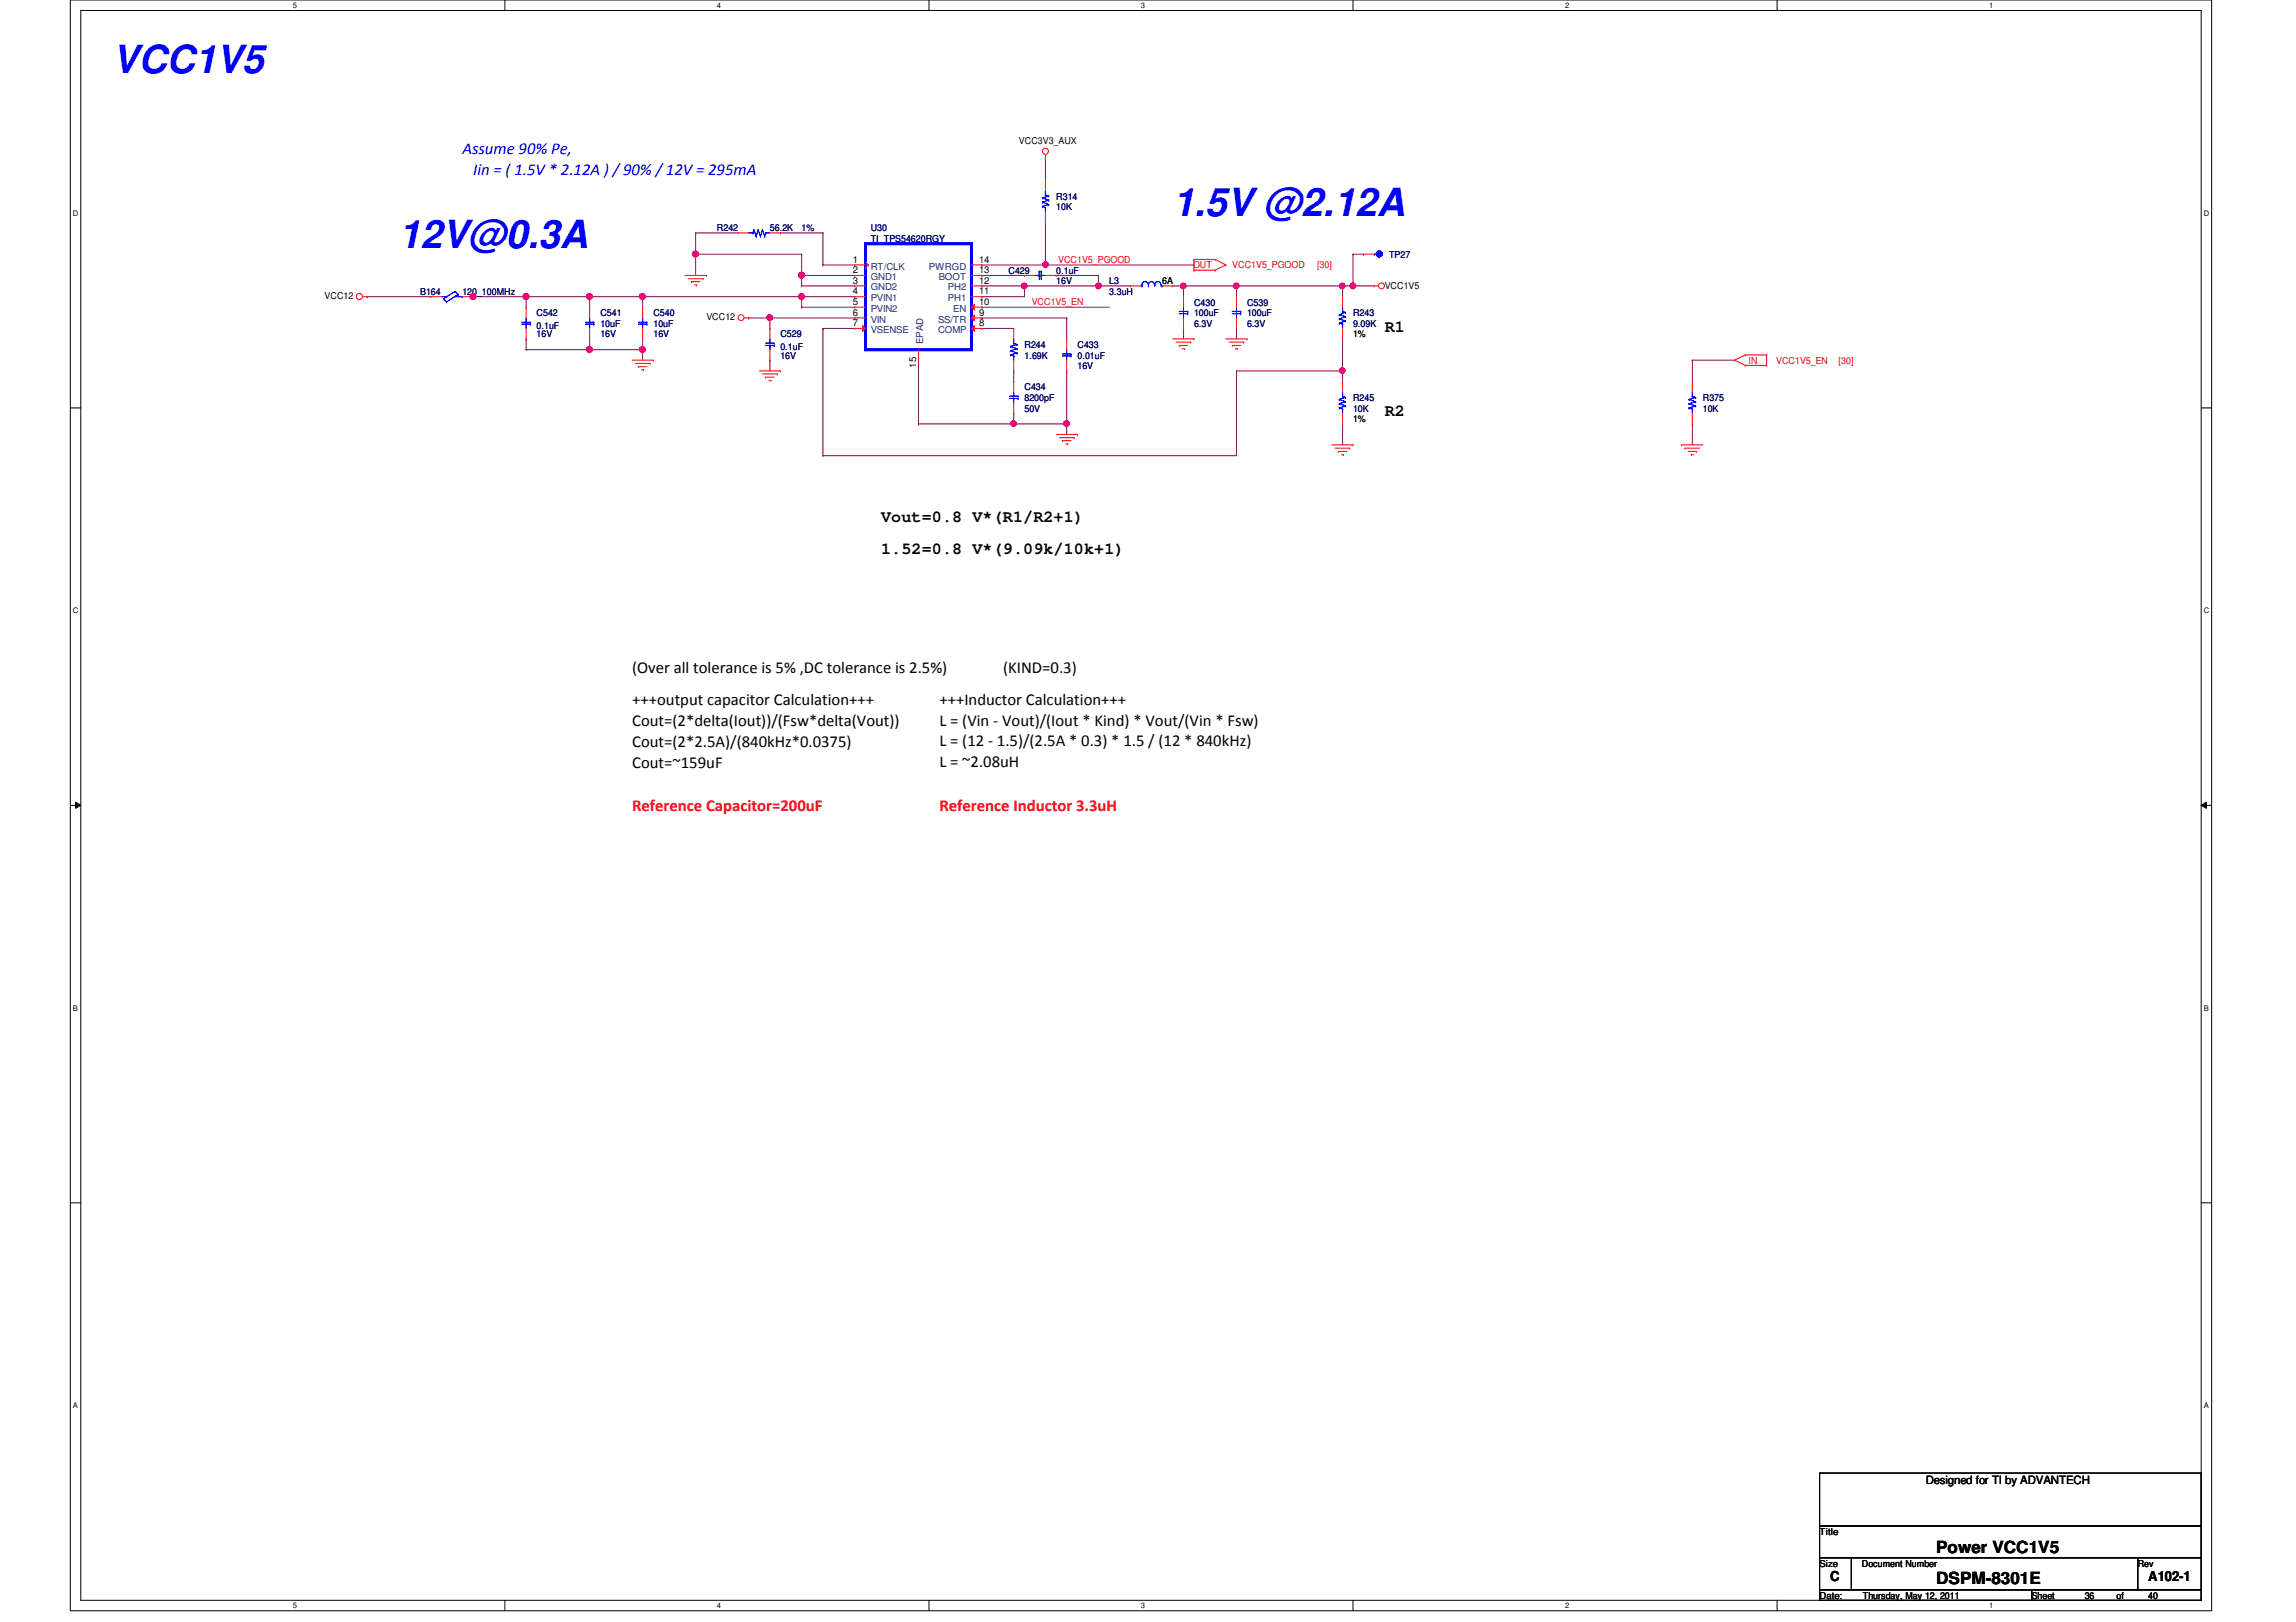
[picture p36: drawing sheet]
<svg xmlns="http://www.w3.org/2000/svg" width="297mm" height="210mm" viewBox="0 0 297 210" stroke-linecap="round" stroke-linejoin="round" font-family="sans-serif">
<defs><g id="words">
<g font-size="5" fill="#00f">
<text x="14.6" y="9.4">VCC1V5</text>
<text x="151.7" y="27.9">1.5V @2.12A</text>
<text x="51.6" y="32">12V@0.3A</text>
</g>
<g font-size="2.2" fill="#00f">
<text x="59.8" y="19.9">Assume 90% Pe,</text>
<text x="61.2" y="22.6">Iin = ( 1.5V * 2.12A ) / 90% / 12V = 295mA</text>
</g>
<g font-size="2.2">
<text x="179.2" y="42.9">R1</text>
<text x="179.2" y="53.9">R2</text>
<text x="114" y="71.7">1.52=0.8 V*(9.09k/10k+1)</text>
<text x="114" y="67.6">Vout=0.8 V*(R1/R2+1)</text>
<text x="81.8" y="87.1">(Over all tolerance is 5% ,DC tolerance is 2.5%)</text>
<text x="129.8" y="87.1">(KIND=0.3)</text>
<text x="81.8" y="93.9">Cout=(2*delta(Iout))/(Fsw*delta(Vout))</text>
<text x="81.8" y="91.2">+++output capacitor Calculation+++</text>
<text x="121.5" y="91.2">+++Inductor Calculation+++</text>
<text x="121.5" y="93.9">L = (Vin - Vout)/(Iout * Kind) * Vout/(Vin * Fsw)</text>
<text x="81.8" y="96.7">Cout=(2*2.5A)/(840kHz*0.0375)</text>
<text x="81.8" y="99.4">Cout=~159uF</text>
<text x="121.5" y="96.6">L = (12 - 1.5)/(2.5A * 0.3) * 1.5 / (12 * 840kHz)</text>
<text x="121.5" y="99.2">L = ~2.08uH</text>
<text x="250.5" y="200.9">Power VCC1V5</text>
<text x="250.5" y="205">DSPM-8301E</text>
</g>
<g font-size="2.2" fill="#f00">
<text x="81.8" y="104.9">Reference Capacitor=200uF</text>
<text x="121.5" y="104.9">Reference Inductor 3.3uH</text>
</g>
<g font-size="1.8">
<text x="236.8" y="204.6">C</text>
<text x="277.9" y="204.6">A102-1</text>
</g>
<text font-size="1.5" x="249.1" y="192">Designed for TI by ADVANTECH</text>
<g font-size="1.2">
<text x="131.8" y="18.7">VCC3V3_AUX</text>
<text x="110.3" y="34">1</text>
<text x="110.3" y="35.3">2</text>
<text x="126.7" y="34">14</text>
<text x="126.7" y="35.3">13</text>
<text x="42" y="38.7">VCC12</text>
<text x="91.4" y="41.4">VCC12</text>
<text x="110.3" y="36.7">3</text>
<text x="110.3" y="38.1">4</text>
<text x="110.3" y="39.5">5</text>
<text x="110.3" y="40.9">6</text>
<text x="126.7" y="36.7">12</text>
<text x="126.7" y="38.1">11</text>
<text x="126.7" y="39.5">10</text>
<text x="126.7" y="40.9">9</text>
<text x="150.4" y="36.8">6A</text>
<text x="179.2" y="37.3">VCC1V5</text>
<text x="110.3" y="42.2">7</text>
<text x="118.5" y="47.6" transform="rotate(-90 118.5 47.6)">15</text>
<text x="126.7" y="42.2">8</text>
<text x="175" y="43.6">1%</text>
<text x="175" y="54.6">1%</text>
<text x="235.4" y="198.6">Title</text>
<text x="235.4" y="202.7">Size</text>
<text x="240.9" y="202.7">Document Number</text>
<text x="276.6" y="202.7">Rev</text>
<text x="235.4" y="206.9">Date:</text>
<text x="241" y="206.9">Thursday, May 12, 2011</text>
<text x="262.8" y="206.9">Sheet</text>
<text x="269.7" y="206.9">36</text>
<text x="273.8" y="206.9">of</text>
<text x="277.9" y="206.9">40</text>
</g>
<g font-size="1.2" fill="#000080">
<text x="92.7" y="29.9">R242</text>
<text x="99.6" y="29.9">56.2K</text>
<text x="103.7" y="29.9">1%</text>
<text x="112.6" y="29.9">U30</text>
<text x="136.6" y="25.8">R314</text>
<text x="136.6" y="27.2">10K</text>
<text x="112.6" y="31.3">TI_TPS54620RGY</text>
<text x="130.5" y="35.4">C429</text>
<text x="136.6" y="35.4">0.1uF</text>
<text x="179.7" y="33.4">TP27</text>
<text x="54.4" y="38.1">B164</text>
<text x="59.8" y="38.1">120_100MHz</text>
<text x="69.4" y="40.9">C542</text>
<text x="77.7" y="40.9">C541</text>
<text x="84.5" y="40.9">C540</text>
<text x="136.6" y="36.8">16V</text>
<text x="143.5" y="36.8">L3</text>
<text x="143.5" y="38.1">3.3uH</text>
<text x="154.5" y="39.5">C430</text>
<text x="154.5" y="40.9">100uF</text>
<text x="161.3" y="39.5">C539</text>
<text x="161.3" y="40.9">100uF</text>
<text x="175" y="40.9">R243</text>
<text x="69.4" y="42.5">0.1uF</text>
<text x="69.4" y="43.6">16V</text>
<text x="77.7" y="42.3">10uF</text>
<text x="77.7" y="43.6">16V</text>
<text x="84.5" y="42.3">10uF</text>
<text x="84.5" y="43.6">16V</text>
<text x="101" y="43.6">C529</text>
<text x="101" y="45.3">0.1uF</text>
<text x="101" y="46.4">16V</text>
<text x="132.5" y="45">R244</text>
<text x="132.5" y="46.4">1.69K</text>
<text x="139.4" y="45">C433</text>
<text x="139.4" y="46.4">0.01uF</text>
<text x="139.4" y="47.8">16V</text>
<text x="154.5" y="42.3">6.3V</text>
<text x="161.3" y="42.3">6.3V</text>
<text x="175" y="42.3">9.09K</text>
<text x="132.5" y="50.5">C434</text>
<text x="132.5" y="51.9">8200pF</text>
<text x="132.5" y="53.3">50V</text>
<text x="175" y="51.9">R245</text>
<text x="175" y="53.3">10K</text>
<text x="220.3" y="51.9">R375</text>
<text x="220.3" y="53.3">10K</text>
</g>
<g font-size="1.2" fill="#004080">
<text x="112.6" y="34.9">RT/CLK</text>
<text x="120.2" y="34.9">PWRGD</text>
<text x="112.6" y="36.2">GND1</text>
<text x="112.6" y="37.6">GND2</text>
<text x="112.6" y="39">PVIN1</text>
<text x="112.6" y="40.3">PVIN2</text>
<text x="112.6" y="41.7">VIN</text>
<text x="121.4" y="41.7">SS/TR</text>
<text x="121.5" y="36.2">BOOT</text>
<text x="122.6" y="37.6">PH2</text>
<text x="122.6" y="39">PH1</text>
<text x="123.3" y="40.3">EN</text>
<text x="112.6" y="43.1">VSENSE</text>
<text x="119.4" y="44.6" transform="rotate(-90 119.4 44.6)">EPAD</text>
<text x="121.4" y="43.1">COMP</text>
</g>
<g font-size="1.2" fill="#f00">
<text x="136.9" y="34">VCC1V5_PGOOD</text>
<text x="154.3" y="34.7">OUT</text>
<text x="159.4" y="34.7">VCC1V5_PGOOD</text>
<text x="170.4" y="34.7">[30]</text>
<text x="133.5" y="39.5">VCC1V5_EN</text>
<text x="226.2" y="47.1">IN</text>
<text x="229.8" y="47.1">VCC1V5_EN</text>
<text x="237.9" y="47.1">[30]</text>
</g>
<g font-size="1">
<text x="37.9" y="1">5</text>
<text x="92.7" y="1">4</text>
<text x="147.6" y="1">3</text>
<text x="202.5" y="1">2</text>
<text x="257.3" y="1">1</text>
<text x="9.4" y="27.9">D</text>
<text x="285.1" y="27.9">D</text>
<text x="9.4" y="79.4">C</text>
<text x="285.1" y="79.4">C</text>
<text x="9.4" y="130.8">B</text>
<text x="285.1" y="130.8">B</text>
<text x="9.4" y="182.2">A</text>
<text x="285.1" y="182.2">A</text>
<text x="37.9" y="208.1">5</text>
<text x="92.7" y="208.1">4</text>
<text x="147.6" y="208.1">3</text>
<text x="202.5" y="208.1">2</text>
<text x="257.3" y="208.1">1</text>
</g>
</g></defs>
<path d="M9.1 0h277v208.4h-277zM10.5 1.4h274.3v205.7h-274.3z" fill="none" stroke="#000" stroke-width=".13"/>
<g fill="#fff">
<path d="M37.9 .1h.5v1.1h-.5z"/>
<path d="M37.9 207.2h.5v1.1h-.5z"/>
</g>
<path d="M65.3 0v1.4M65.3 207.1v1.3" fill="none" stroke="#000" stroke-width=".13"/>
<g fill="#fff">
<path d="M92.7 .1h.6v1.1h-.6z"/>
<path d="M92.7 207.2h.6v1.1h-.6z"/>
</g>
<path d="M120.2 0v1.4M120.2 207.1v1.3" fill="none" stroke="#000" stroke-width=".13"/>
<g fill="#fff">
<path d="M147.6 .1h.6v1.1h-.6z"/>
<path d="M147.6 207.2h.6v1.1h-.6z"/>
</g>
<path d="M175 0v1.4M175 207.1v1.3" fill="none" stroke="#000" stroke-width=".13"/>
<g fill="#fff">
<path d="M202.5 .1h.5v1.1h-.5z"/>
<path d="M202.5 207.2h.5v1.1h-.5z"/>
</g>
<path d="M229.9 0v1.4M229.9 207.1v1.3" fill="none" stroke="#000" stroke-width=".13"/>
<g fill="#fff">
<path d="M257.3 .1h.6v1.1h-.6z"/>
<path d="M257.3 207.2h.6v1.1h-.6z"/>
<path d="M9.4 27.1h.8v1.1h-.8z"/>
<path d="M285.1 27.1h.7v1.1h-.7z"/>
<path d="M9.4 78.5h.8v1.1h-.8z"/>
<path d="M285.1 78.5h.7v1.1h-.7z"/>
</g>
<path d="M9.1 52.8h1.4M284.8 52.8h1.3" fill="none" stroke="#000" stroke-width=".13"/>
<g fill="#fff">
<path d="M9.4 129.9h.7v1.1h-.7z"/>
<path d="M285.1 129.9h.6v1.1h-.6z"/>
</g>
<path d="M9.1 104.2h1.4M9.8 103.8l.7 .4-.7 .4zM284.8 104.2l.6-.4v.8zM284.8 104.2h1.3" fill="none" stroke="#000" stroke-width=".13"/>
<path d="M9.8 103.8l.7 .4-.7 .4zM284.8 104.2l.6-.4v.8z" fill="#000"/>
<g fill="#fff">
<path d="M9.4 181.4h.7v1.1h-.7z"/>
<path d="M285.1 181.4h.6v1.1h-.6z"/>
</g>
<path d="M9.1 155.7h1.4M284.8 155.7h1.3" fill="none" stroke="#000" stroke-width=".13"/>
<g fill="none" stroke="#800040" stroke-width=".13">
<path d="M90 30.1h.1M90 30.1h5.5M90 30.1v2.8M101 30.1h.1M101 30.1h5.5M103.7 39.8h.1M103.7 38.4h.1M103.7 39.8h6.9M103.7 38.4v1.4M127 35.6h.1M127 35.6h5.5M136.6 35.6h.1"/>
<path d="M136.6 35.6h5.5M142.1 35.6h.1M142.1 37h.1M142.1 35.6v1.4M142.1 37h4.2M106.5 42.5h.1M106.5 59h.1M106.5 42.5h4.1M106.5 42.5v16.5M106.5 59h53.5M131.1 53.5h.1M131.1 53.5v1.4"/>
<path d="M138 54.9h.1M138 54.9v1.3M173.7 54.9h.1M173.7 54.9v2.7"/>
</g>
<circle cx="142.1" cy="37" r=".38" fill="#f0f"/>
<circle cx="142.1" cy="37" r=".38" fill="none" stroke="#f0f" stroke-width=".13"/>
<path d="M90 32.9h.1M90 32.9v2.7M103.7 37h.1M103.7 35.6h.1M103.7 37h6.9M103.7 35.6v1.4M127 39.8h.1M127 37h.1M127 39.8h16.5M127 37h5.5" fill="none" stroke="#800040" stroke-width=".13"/>
<circle cx="103.7" cy="35.6" r=".4" fill="#f0f"/>
<circle cx="103.7" cy="35.6" r=".4" fill="none" stroke="#f0f" stroke-width=".13"/>
<path d="M90 32.9h.1M90 32.9h13.7" fill="none" stroke="#800040" stroke-width=".13"/>
<circle cx="90" cy="32.9" r=".4" fill="#f0f"/>
<circle cx="90" cy="32.9" r=".4" fill="none" stroke="#f0f" stroke-width=".13"/>
<path d="M160 37h.1M160 37h13.7" fill="none" stroke="#800040" stroke-width=".13"/>
<circle cx="159.9" cy="37" r=".38" fill="#f0f"/>
<circle cx="159.9" cy="37" r=".38" fill="none" stroke="#f0f" stroke-width=".13"/>
<path d="M103.7 38.4h.1M103.7 38.4h6.9" fill="none" stroke="#800040" stroke-width=".13"/>
<circle cx="103.7" cy="38.4" r=".4" fill="#f0f"/>
<circle cx="103.7" cy="38.4" r=".4" fill="none" stroke="#f0f" stroke-width=".13"/>
<g fill="none" stroke="#800040" stroke-width=".13">
<path d="M103.7 35.6h.1M103.7 32.9h.1M103.7 35.6h6.9M103.7 32.9v2.7M106.5 30.1h.1M106.5 34.3h.1M106.5 30.1v4.2M106.5 34.3h4.1M127 38.4h.1M132.5 37h.1M132.5 37v1.4h-5.5M173.7 37h.1"/>
<path d="M173.7 37v1.4M175 37h.1M175 37h2.8M127 42.5h.1M127 41.1h.1M127 42.5h4.1M127 41.1h11M131.1 48h.1M131.1 48v1.4M138 41.1h.1M138 41.1v2.8M153.1 42.5h.1"/>
<path d="M153.1 42.5v1.4"/>
</g>
<circle cx="173.6" cy="37" r=".38" fill="#f0f"/>
<circle cx="173.6" cy="37" r=".38" fill="none" stroke="#f0f" stroke-width=".13"/>
<path d="M138 48h.1M138 48v6.9" fill="none" stroke="#800040" stroke-width=".13"/>
<circle cx="138" cy="54.8" r=".39" fill="#f0f"/>
<circle cx="138" cy="54.8" r=".39" fill="none" stroke="#f0f" stroke-width=".13"/>
<path d="M132.5 37h.1M132.5 37h9.6" fill="none" stroke="#800040" stroke-width=".13"/>
<circle cx="132.5" cy="37" r=".38" fill="#f0f"/>
<circle cx="132.5" cy="37" r=".38" fill="none" stroke="#f0f" stroke-width=".13"/>
<path d="M135.3 34.3h.1M135.3 34.3h19.2M118.8 46.6h.1M118.8 54.9h.1M118.8 46.6v8.3M118.8 54.9h12.3" fill="none" stroke="#800040" stroke-width=".13"/>
<circle cx="135.3" cy="34.2" r=".38" fill="#f0f"/>
<circle cx="135.3" cy="34.2" r=".38" fill="none" stroke="#f0f" stroke-width=".13"/>
<path d="M127 34.3h.1M135.3 20.6h.1M135.3 28.8h.1M135.3 20.6v2.7M135.3 28.8v5.5h-8.3M99.6 41.1h.1M99.6 46.6h.1M99.6 41.1v1.4M99.6 46.6v1.4M99.6 41.1h11" fill="none" stroke="#800040" stroke-width=".13"/>
<circle cx="99.6" cy="41.1" r=".39" fill="#f0f"/>
<circle cx="99.6" cy="41.1" r=".39" fill="none" stroke="#f0f" stroke-width=".13"/>
<path d="M47.5 38.4h.1M47.5 38.4h8.2M68.1 45.3h.1M68.1 45.3h8.2" fill="none" stroke="#800040" stroke-width=".13"/>
<circle cx="76.3" cy="45.2" r=".4" fill="#f0f"/>
<circle cx="76.3" cy="45.2" r=".4" fill="none" stroke="#f0f" stroke-width=".13"/>
<path d="M68.1 38.4h.1M68.1 38.4h8.2M68.1 43.9h.1M68.1 43.9v1.4" fill="none" stroke="#800040" stroke-width=".13"/>
<circle cx="68" cy="38.4" r=".4" fill="#f0f"/>
<circle cx="68" cy="38.4" r=".4" fill="none" stroke="#f0f" stroke-width=".13"/>
<path d="M76.3 38.4h.1M76.3 38.4h6.8" fill="none" stroke="#800040" stroke-width=".13"/>
<circle cx="76.3" cy="38.4" r=".4" fill="#f0f"/>
<circle cx="76.3" cy="38.4" r=".4" fill="none" stroke="#f0f" stroke-width=".13"/>
<path d="M83.1 43.9h.1M83.1 43.9v1.4" fill="none" stroke="#800040" stroke-width=".13"/>
<circle cx="83.1" cy="45.2" r=".4" fill="#f0f"/>
<circle cx="83.1" cy="45.2" r=".4" fill="none" stroke="#f0f" stroke-width=".13"/>
<path d="M68.1 38.4h.1M68.1 38.4v1.4M76.3 38.4h.1M76.3 38.4v1.4M83.1 38.4h.1M83.1 38.4v1.4M76.3 45.3h.1M76.3 45.3h6.8" fill="none" stroke="#800040" stroke-width=".13"/>
<circle cx="83.1" cy="38.4" r=".4" fill="#f0f"/>
<circle cx="83.1" cy="38.4" r=".4" fill="none" stroke="#f0f" stroke-width=".13"/>
<g fill="none" stroke="#800040" stroke-width=".13">
<path d="M83.1 38.4h.1M83.1 38.4h20.6M153.1 37h.1M153.1 37v1.4M153.1 37h6.9M160 37h.1M160 37v1.4M76.3 43.9h.1M76.3 43.9v1.4M83.1 45.3h.1M83.1 45.3v1.3M96.9 41.1h.1"/>
<path d="M96.9 41.1h2.7M160 48h.1M160 42.5h.1M160 42.5v1.4M160 48v11"/>
</g>
<circle cx="153.1" cy="37" r=".38" fill="#f0f"/>
<circle cx="153.1" cy="37" r=".38" fill="none" stroke="#f0f" stroke-width=".13"/>
<path d="M131.1 54.9h.1M131.1 54.9h6.9M173.7 48h.1M173.7 48v1.4M218.9 46.6h.1M218.9 54.9h.1M218.9 46.6h5.5M218.9 46.6v2.8M218.9 54.9v2.7" fill="none" stroke="#800040" stroke-width=".13"/>
<circle cx="131.1" cy="54.8" r=".39" fill="#f0f"/>
<circle cx="131.1" cy="54.8" r=".39" fill="none" stroke="#f0f" stroke-width=".13"/>
<path d="M160 48h.1M160 48h13.7" fill="none" stroke="#800040" stroke-width=".13"/>
<circle cx="173.6" cy="48" r=".38" fill="#f0f"/>
<circle cx="173.6" cy="48" r=".38" fill="none" stroke="#f0f" stroke-width=".13"/>
<path d="M61.2 38.4h.1M61.2 38.4h6.9M151.7 37h1.4M153.1 37h.1M173.7 43.9h.1M173.7 43.9v4.1" fill="none" stroke="#800040" stroke-width=".13"/>
<circle cx="61.2" cy="38.4" r=".4" fill="#f0f"/>
<circle cx="61.2" cy="38.4" r=".4" fill="none" stroke="#f0f" stroke-width=".13"/>
<path d="M175 32.9h.1M175 32.9v4.1" fill="none" stroke="#800040" stroke-width=".13"/>
<circle cx="175" cy="37" r=".39" fill="#f0f"/>
<circle cx="175" cy="37" r=".39" fill="none" stroke="#f0f" stroke-width=".13"/>
<path d="M173.7 37h.1M173.7 37h1.3M175 32.9h1.4M176.4 32.9h.1" fill="none" stroke="#800040" stroke-width=".13"/>
<g fill="none" stroke="#f00" stroke-width=".13">
<path d="M46.9 38.4h.6M47.5 38.4h.1M55.7 38.4h.1M55.7 38.4h1.4M59.8 38.4h1.4M61.2 38.4h.1M83.1 39.8h.1M83.1 39.8v1.3M88.6 35.6h2.8M89.1 36.1h1.9M89.4 36.4h.1M89.4 36.4h1.1"/>
<path d="M89.9 36.9h.2M90.1 36.9h.1M91 36.1h.1M91.4 35.6h.1M95.5 30.1h.1M95.5 30.1h1.4M99.6 30.1h1.4M101 30.1h.1M110.6 34.3h.1M110.6 35.6h.1M110.6 37h.1M110.6 38.4h.1"/>
<path d="M110.6 39.8h.1M110.6 35.6h1.4M110.6 37h1.4M110.6 38.4h1.4M110.6 34.3h1.4M110.6 39.8h1.4M112 34.7h.1M112 33.9l.3 .4M112.3 34.3h.1M112.3 34.3l-.3 .4M135.3 20.6h.1M135.3 28.8h.1"/>
<path d="M135.3 23.3h.1M135.3 20v.6M135.3 23.3v1.4M135.3 27.4v1.4M146.3 37h.1M146.3 37h1.3M150.4 37h1.3M151.7 37h.1M154.5 33.6h.1M154.5 35h.1M154.5 33.6h2.7M154.5 33.6v1.4"/>
<path d="M154.5 35h2.7M157.2 33.6h.1M157.2 35h.1M157.2 33.6l1.4 .7M158.6 34.3h.1M158.6 34.3l-1.4 .7M173.7 38.4h.1M173.7 38.4v1.4M177.8 37h.1M177.8 37h.5M81.8 46.6h2.7M82.2 47h1.9"/>
<path d="M82.6 47.5h.1M82.6 47.5h1.1M83 47.8h.3M83.1 43.9h.1M83.1 42.5v1.4M83.3 47.8h.1M84.1 47h.1M84.5 46.6h.1M96.3 41.1h.6M96.9 41.1h.1M98.3 48h2.7M98.6 48.4h2"/>
<path d="M99.1 48.8h.1M99.1 48.8h1.1M99.5 49.2h.2M99.6 42.5h.1M99.6 46.6h.1M99.6 42.5v1.4M99.6 45.3v1.3M99.7 49.2h.1M100.6 48.4h.1M101 48h.1M110.6 41.1h.1M110.6 41.1h1.4"/>
<path d="M131.1 49.4h.1M131.1 53.5h.1M131.1 42.5h.1M131.1 48h.1M131.1 42.5v1.4M131.1 46.6v1.4M131.1 49.4v1.3M131.1 52.1v1.4M136.6 56.2h2.8M137.1 56.6h1.9M137.5 57h.1M137.5 57h1.1"/>
<path d="M137.9 57.4h.2M138.1 57.4h.1M139 56.6h.1M139.4 56.2h.1M151.7 43.9h2.8M152.1 44.3h1.9M152.6 44.7h.1M152.6 44.7h1.1M152.9 45.1h.3M153.2 45.1h.1M154 44.3h.1M154.5 43.9h.1"/>
<path d="M158.6 43.9h2.7M159 44.3h1.9M159.4 44.7h.1M159.4 44.7h1.1M159.8 45.1h.3M160.1 45.1h.1M160.9 44.3h.1M161.3 43.9h.1M172.3 57.6h2.7M172.7 58h1.9M173.1 58.4h.1M173.1 58.4h1.1"/>
<path d="M173.5 58.8h.3M173.7 43.9h.1M173.7 42.5v1.4M173.8 58.8h.1M174.6 58h.1M175 57.6h.1M217.5 57.6h.1M217.5 57.6h2.8M218 58h.1M218 58h1.9M218.4 58.4h1.1M218.8 58.8h.1"/>
<path d="M218.8 58.8h.3M218.9 54.9h.1M218.9 49.4h.1M218.9 49.4v1.3M218.9 53.5v1.4M219.5 58.4h.1M224.4 46.6h.1M224.4 46.6l1.4 .7M225.8 45.9h.1M225.8 47.3h.1M225.8 45.9h2.8M225.8 45.9l-1.4 .7"/>
<path d="M225.8 47.3h2.8M228.6 47.3h.1M228.6 45.9h.1M228.6 45.9v1.4"/>
<circle cx="135.2" cy="19.6" r=".39"/>
<circle cx="46.5" cy="38.4" r=".4"/>
<circle cx="178.7" cy="37" r=".38"/>
<circle cx="95.9" cy="41.1" r=".38"/>
</g>
<path d="M235.4 190.6h49.4v6.9h-49.4zM235.4 197.5h49.4v4.1h-49.4zM235.4 201.6h4.1v4.1h-4.1zM235.4 205.7h27.4v1.4h-27.4zM239.5 201.6h37.1v4.1h-37.1zM262.8 205.7h22v1.4h-22zM276.6 201.6h8.2v4.1h-8.2z" fill="none" stroke="#000" stroke-width=".13"/>
<g fill="none" stroke="#00f" stroke-width=".13">
<path d="M57.1 38.4h.7M57.8 39.1h.1M57.8 38.4h.1M58.9 37.7h.1M58.9 37.7l-1.5 1 .4 .4M58.9 37.7l.4 .4M58.9 38.4h.9M59.3 38.1h.1M59.3 38.1l-1.5 1M59.8 38.4h.1M96.9 30.1h.5M97.4 30.1h.1"/>
<path d="M97.5 29.8h.1M97.5 29.8l.3 .8M97.5 29.8l-.1 .3M97.8 30.6h.1M98.1 29.8h.1M98.1 29.8l.3 .8M98.1 29.8l-.3 .8M98.4 30.6h.1M98.6 29.8h.1M98.6 29.8l.3 .8M98.6 29.8l-.2 .8M98.9 30.6h.1"/>
<path d="M99.1 30.1h.1M99.1 30.1l-.2 .5M99.1 30.1h.5M134.9 25.6h.1M134.9 26.2h.1M134.9 26.7h.1M134.9 25.6l.8 .3M134.9 26.2l.8 .3M134.9 26.7l.4 .2M135.3 25.2h.1M135.3 26.9h.1M135.3 25.2l.4 .2"/>
<path d="M135.3 24.7v.5M135.3 26.9v.5M135.7 25.4h.1M135.7 25.9h.1M135.7 26.5h.1M135.7 25.4l-.8 .2M135.7 25.9l-.8 .3M135.7 26.5l-.8 .2M147.6 37h.1M147.7 37h.1M147.7 36.9h.1M147.7 36.9v.1"/>
<path d="M148.5 36.8a.4 .4 0 0 0-.4-.4 .4 .4 0 0 0-.4 .5M148.6 37h.1M149.3 36.8a.4 .4 0 0 0-.4-.3 .4 .4 0 0 0-.3 .5M149.4 36.9h.1M149.4 36.9v.1M150.2 36.8a.4 .4 0 0 0-.4-.4 .4 .4 0 0 0-.4 .5M150.2 37h.1M150.2 37h.2M150.2 36.9v.1M150.4 37h.1M173.7 39.8v.5M82.6 41.7h1.1"/>
<path d="M82.6 42h1.1M83.1 41.7h.1M83.1 42h.1M83.1 41.1v.6M83.1 42v.5M83.7 41.7h.1M83.7 42h.1M99.1 44.4h1.1M99.1 44.7h1.1M99.6 44.4h.1M99.6 44.7h.1M99.6 43.9v.5"/>
<path d="M99.6 44.7v.6M100.2 44.4h.1M100.2 44.7h.1M130.6 51.3h1.1M130.6 51.6h1.1M130.7 45.9h.1M130.7 45.4h.1M130.7 44.8h.1M130.7 45.9l.4 .2M130.7 45.4l.9 .3M130.7 44.8l.9 .3M131.1 51.3h.1"/>
<path d="M131.1 51.6h.1M131.1 46.1h.1M131.1 44.4h.1M131.1 43.9v.5M131.1 46.1v.5M131.1 50.7v.6M131.1 51.6v.5M131.1 44.4l.5 .2M131.6 45.7h.1M131.6 45.1h.1M131.6 44.6h.1M131.6 45.7l-.9 .2"/>
<path d="M131.6 45.1l-.9 .3M131.6 44.6l-.9 .2M131.7 51.3h.1M131.7 51.6h.1M173.3 41.8h.1M173.3 41.3h.1M173.3 40.7h.1M173.3 41.8l.4 .2M173.3 41.3l.8 .2M173.3 40.7l.8 .3M173.7 42h.1M173.7 40.3h.1"/>
<path d="M173.7 40.3l.4 .1M173.7 42v.5M174.1 41.5h.1M174.1 41h.1M174.1 40.4h.1M174.1 41.5l-.8 .3M174.1 41l-.8 .3M174.1 40.4l-.8 .3M218.5 51.7h.1M218.5 52.2h.1M218.5 52.8h.1M218.5 51.7l.9 .3"/>
<path d="M218.5 52.2l.9 .3M218.5 52.8l.4 .1M218.9 51.3h.1M218.9 52.9h.1M218.9 51.3l.5 .1M218.9 50.7v.6M218.9 52.9v.6M219.4 51.4h.1M219.4 52h.1M219.4 52.5h.1M219.4 51.4l-.9 .3M219.4 52l-.9 .2"/>
<path d="M219.4 52.5l-.9 .3"/>
</g>
<path d="M112 31.5h13.7v13.8h-13.7z" fill="none" stroke="#00f" stroke-width=".38"/>
<path d="M111.6 42.1l.4 .4-.4 .4z" fill="#f00"/>
<path d="M125.7 34.3h1.3M125.7 35.6h1.3M125.7 37h1.3M125.7 38.4h1.3M127 34.3h.1M127 35.6h.1M127 37h.1M127 38.4h.1M110.6 42.5h.1M110.6 42.5h1.4M111.6 42.1l.4 .4-.4 .4z" fill="none" stroke="#f00" stroke-width=".13"/>
<path d="M125.7 39.8l.4-.4v.7z" fill="#f00"/>
<path d="M125.7 39.8l.4-.4v.7zM125.7 39.8h1.3M127 39.8h.1" fill="none" stroke="#f00" stroke-width=".13"/>
<path d="M125.7 41.1l.4-.3v.7z" fill="#f00"/>
<path d="M125.7 41.1l.4-.3v.7zM125.7 41.1h1.3M127 41.1h.1" fill="none" stroke="#f00" stroke-width=".13"/>
<path d="M126.1 42.1v.8l-.4-.4z" fill="#f00"/>
<g fill="none" stroke="#f00" stroke-width=".13">
<path d="M68.1 39.8h.1M68.1 39.8v1.3M76.3 39.8h.1M76.3 39.8v1.3M132.5 35.6h.1M132.5 35.6h1.4M135.3 35.6h1.3M136.6 35.6h.1M160 38.4h.1M160 38.4v1.4M68.1 43.9h.1M68.1 42.5v1.4"/>
<path d="M76.3 43.9h.1M76.3 42.5v1.4M118.8 46.6h.1M118.8 45.3v1.3M125.7 42.5h1.3M126.1 42.1v.8l-.4-.4zM127 42.5h.1M138 43.9h.1M138 48h.1M138 43.9v1.4M138 46.6v1.4M160 42.5h.1"/>
<path d="M160 41.1v1.4"/>
</g>
<g fill="none" stroke="#00f" stroke-width=".13">
<path d="M133.9 35.6h.5M134.4 35.1h.1M134.4 35.6h.1M134.4 35.1v1.1M134.7 35.6h.1M134.7 35.1h.1M134.7 35.6h.6M134.7 35.1v1.1M160 39.8v.5M67.5 41.7h1.1M67.5 42h1.1M68.1 41.7h.1"/>
<path d="M68.1 42h.1M68.1 41.1v.6M68.1 42v.5M68.6 41.7h.1M68.6 42h.1M75.7 41.7h1.1M75.7 42h1.1M76.3 41.7h.1M76.3 42h.1M76.3 41.1v.6M76.3 42v.5M76.8 41.7h.1"/>
<path d="M76.8 42h.1M137.5 45.8h1.1M137.5 46.1h1.1M138 45.8h.1M138 46.1h.1M138 45.3v.5M138 46.1v.5M138.6 45.8h.1M138.6 46.1h.1M159.4 40.3h1.1M159.4 40.6h1.1M160 40.3h.1"/>
<path d="M160 40.6h.1M160 40.6v.5M160.5 40.3h.1M160.5 40.6h.1"/>
<circle cx="178.5" cy="32.9" r=".4"/>
</g>
<path d="M178.3 32.7l.1-.1 .2 .2v.3h-.2h-.1z" fill-rule="evenodd" fill="#00f"/>
<g fill="none" stroke="#00f" stroke-width=".13">
<path d="M177.8 32.9h.1M177.8 32.9h.3M178.3 32.7l.1-.1 .2 .2v.3h-.2h-.1z"/>
<circle cx="178.5" cy="32.9" r=".4"/>
</g>
<path d="M178.3 32.7l.1-.1 .2 .2v.3h-.2h-.1z" fill-rule="evenodd" fill="#00f"/>
<g fill="none" stroke="#00f" stroke-width=".13">
<path d="M153.1 39.8v.5M177.8 32.9h.1M177.8 32.9h.3M178.3 32.7l.1-.1 .2 .2v.3h-.2h-.1zM152.6 40.3h1.1M152.6 40.6h1.1M153.1 40.3h.1M153.1 40.6h.1M153.1 40.6v.5M153.7 40.3h.1M153.7 40.6h.1M173.3 52.8h.1"/>
<path d="M173.3 52.2h.1M173.3 51.7h.1M173.3 52.8l.4 .1M173.3 52.2l.8 .3M173.3 51.7l.8 .3M173.7 52.9h.1M173.7 51.3h.1M173.7 51.3l.4 .1M173.7 50.7v.6M173.7 52.9v.6M174.1 52.5h.1M174.1 52h.1"/>
<path d="M174.1 51.4h.1M174.1 52.5l-.8 .3M174.1 52l-.8 .2M174.1 51.4l-.8 .3"/>
</g>
<path d="M153.1 38.4h.1M153.1 38.4v1.4M176.4 32.9h.1M176.4 32.9h1.4M153.1 42.5h.1M153.1 41.1v1.4M173.7 49.4h.1M173.7 54.9h.1M173.7 49.4v1.3M173.7 53.5v1.4" fill="none" stroke="#f00" stroke-width=".13"/>
<circle cx="142.1" cy="37" r=".38" fill="#f0f"/>
<circle cx="142.1" cy="37" r=".38" fill="none" stroke="#f0f" stroke-width=".13"/>
<circle cx="103.7" cy="35.6" r=".4" fill="#f0f"/>
<circle cx="103.7" cy="35.6" r=".4" fill="none" stroke="#f0f" stroke-width=".13"/>
<circle cx="90" cy="32.9" r=".4" fill="#f0f"/>
<circle cx="90" cy="32.9" r=".4" fill="none" stroke="#f0f" stroke-width=".13"/>
<circle cx="159.9" cy="37" r=".38" fill="#f0f"/>
<circle cx="159.9" cy="37" r=".38" fill="none" stroke="#f0f" stroke-width=".13"/>
<circle cx="103.7" cy="38.4" r=".4" fill="#f0f"/>
<circle cx="103.7" cy="38.4" r=".4" fill="none" stroke="#f0f" stroke-width=".13"/>
<circle cx="173.6" cy="37" r=".38" fill="#f0f"/>
<circle cx="173.6" cy="37" r=".38" fill="none" stroke="#f0f" stroke-width=".13"/>
<circle cx="138" cy="54.8" r=".39" fill="#f0f"/>
<circle cx="138" cy="54.8" r=".39" fill="none" stroke="#f0f" stroke-width=".13"/>
<circle cx="132.5" cy="37" r=".38" fill="#f0f"/>
<circle cx="132.5" cy="37" r=".38" fill="none" stroke="#f0f" stroke-width=".13"/>
<circle cx="135.3" cy="34.2" r=".38" fill="#f0f"/>
<circle cx="135.3" cy="34.2" r=".38" fill="none" stroke="#f0f" stroke-width=".13"/>
<circle cx="99.6" cy="41.1" r=".39" fill="#f0f"/>
<circle cx="99.6" cy="41.1" r=".39" fill="none" stroke="#f0f" stroke-width=".13"/>
<circle cx="76.3" cy="45.2" r=".4" fill="#f0f"/>
<circle cx="76.3" cy="45.2" r=".4" fill="none" stroke="#f0f" stroke-width=".13"/>
<circle cx="68" cy="38.4" r=".4" fill="#f0f"/>
<circle cx="68" cy="38.4" r=".4" fill="none" stroke="#f0f" stroke-width=".13"/>
<circle cx="76.3" cy="38.4" r=".4" fill="#f0f"/>
<circle cx="76.3" cy="38.4" r=".4" fill="none" stroke="#f0f" stroke-width=".13"/>
<circle cx="83.1" cy="45.2" r=".4" fill="#f0f"/>
<circle cx="83.1" cy="45.2" r=".4" fill="none" stroke="#f0f" stroke-width=".13"/>
<circle cx="83.1" cy="38.4" r=".4" fill="#f0f"/>
<circle cx="83.1" cy="38.4" r=".4" fill="none" stroke="#f0f" stroke-width=".13"/>
<circle cx="153.1" cy="37" r=".38" fill="#f0f"/>
<circle cx="153.1" cy="37" r=".38" fill="none" stroke="#f0f" stroke-width=".13"/>
<circle cx="131.1" cy="54.8" r=".39" fill="#f0f"/>
<circle cx="131.1" cy="54.8" r=".39" fill="none" stroke="#f0f" stroke-width=".13"/>
<circle cx="173.6" cy="48" r=".38" fill="#f0f"/>
<circle cx="173.6" cy="48" r=".38" fill="none" stroke="#f0f" stroke-width=".13"/>
<circle cx="61.2" cy="38.4" r=".4" fill="#f0f"/>
<circle cx="61.2" cy="38.4" r=".4" fill="none" stroke="#f0f" stroke-width=".13"/>
<circle cx="175" cy="37" r=".39" fill="#f0f"/>
<circle cx="175" cy="37" r=".39" fill="none" stroke="#f0f" stroke-width=".13"/>
<use href="#words"/>
</svg>
